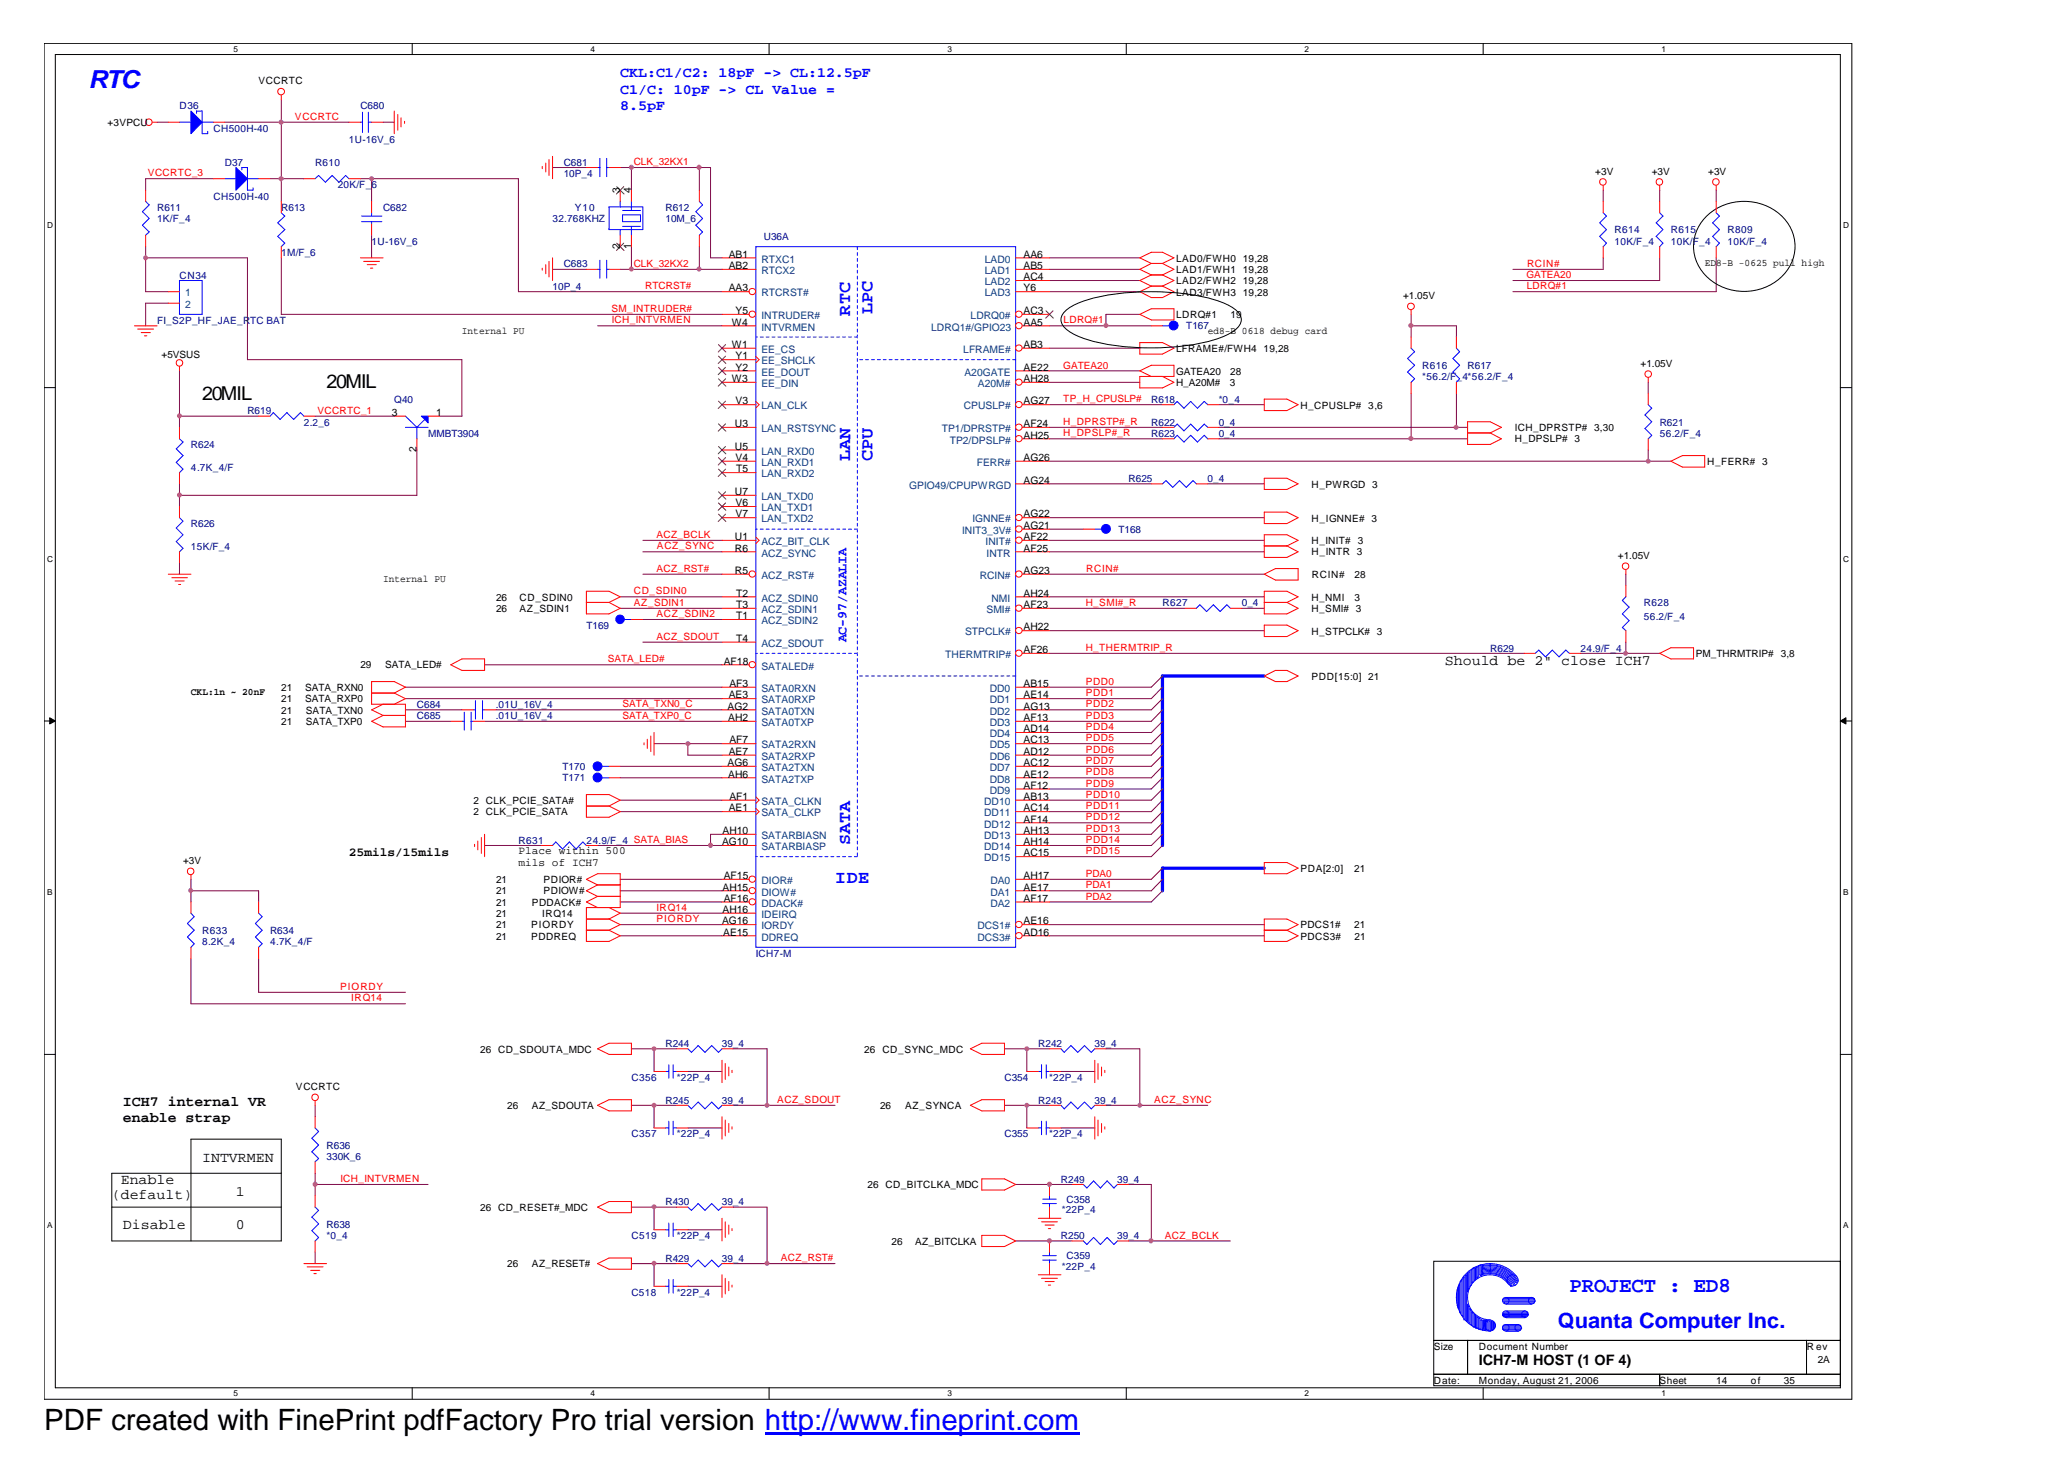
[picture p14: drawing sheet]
<svg xmlns="http://www.w3.org/2000/svg" width="297mm" height="210mm" viewBox="0 0 297 210" stroke-linecap="round" stroke-linejoin="round" font-family="sans-serif">
<defs><g id="words">
<text font-size="4.2" x="6.3" y="205.7">PDF created with FinePrint pdfFactory Pro trial version http://www.fineprint.com</text>
<text font-size="3.6" fill="#00f" x="12.7" y="12.7">RTC</text>
<g font-size="3" fill="#00f">
<text x="225.8" y="185.9">PROJECT : ED8</text>
<text x="224.2" y="191.1">Quanta Computer Inc.</text>
</g>
<g font-size="2.8">
<text x="29.1" y="57.5">20MIL</text>
<text x="47" y="55.9">20MIL</text>
</g>
<g font-size="2.6" fill="#00f">
<text x="122.3" y="45.4" transform="rotate(-90 122.3 45.4)">RTC</text>
<text x="125.6" y="45.2" transform="rotate(-90 125.6 45.2)">LPC</text>
<text x="122.3" y="66.4" transform="rotate(-90 122.3 66.4)">LAN</text>
<text x="125.6" y="66.4" transform="rotate(-90 125.6 66.4)">CPU</text>
<text x="122.3" y="121.6" transform="rotate(-90 122.3 121.6)">SATA</text>
<text x="120.2" y="127">IDE</text>
</g>
<g font-size="2.1" fill="#00f">
<text x="89.2" y="11.1">CKL:C1/C2: 18pF -&gt; CL:12.5pF</text>
<text x="89.2" y="13.5">C1/C: 10pF -&gt; CL Value =</text>
<text x="89.2" y="15.8">8.5pF</text>
</g>
<g font-size="2.1">
<text x="207.9" y="95.6">Should be 2&quot; close ICH7</text>
<text x="17.7" y="159.1">ICH7 internal VR</text>
<text x="17.7" y="161.4">enable strap</text>
<text x="29.1" y="167.1">INTVRMEN</text>
<text x="16.1" y="172.6">(default)</text>
<text x="17.4" y="170.4">Enable</text>
<text x="34" y="172">1</text>
<text x="17.7" y="176.9">Disable</text>
<text x="34" y="176.9">0</text>
<text x="212.8" y="196.4">ICH7-M HOST (1 OF 4)</text>
</g>
<text font-size="1.9" fill="#00f" x="121.8" y="92.4" transform="rotate(-90 121.8 92.4)">AC-97/AZALIA</text>
<text font-size="1.8" x="50.2" y="123.2">25mils/15mils</text>
<g font-size="1.6">
<text x="74.6" y="122.9">Place within 500</text>
<text x="74.6" y="124.6">mils of ICH7</text>
</g>
<g font-size="1.5">
<text x="89.2" y="27.8" transform="rotate(-90 89.2 27.8)">3</text>
<text x="90.8" y="27.8" transform="rotate(-90 90.8 27.8)">4</text>
<text x="89.2" y="35.8" transform="rotate(-90 89.2 35.8)">2</text>
<text x="90.8" y="35.8" transform="rotate(-90 90.8 35.8)">1</text>
<text x="104.9" y="37.1">AB1</text>
<text x="104.9" y="38.7">AB2</text>
<text x="104.9" y="41.9">AA3</text>
<text x="147.3" y="37.1">AA6</text>
<text x="147.3" y="38.7">AB5</text>
<text x="147.3" y="40.3">AC4</text>
<text x="147.3" y="41.9">Y6</text>
<text x="105.3" y="46.8">W4</text>
<text x="105.8" y="45.2">Y5</text>
<text x="147.3" y="46.8">AA5</text>
<text x="147.3" y="45.2">AC3</text>
<text x="105.3" y="50.1">W1</text>
<text x="105.8" y="51.7">Y1</text>
<text x="105.8" y="53.3">Y2</text>
<text x="147.3" y="53.3">AE22</text>
<text x="147.3" y="50.1">AB3</text>
<text x="56.4" y="59.8">3</text>
<text x="62.7" y="59.8">1</text>
<text x="105.3" y="55">W3</text>
<text x="105.8" y="58.2">V3</text>
<text x="147.3" y="58.2">AG27</text>
<text x="147.3" y="55">AH28</text>
<text x="59.9" y="65.1" transform="rotate(-90 59.9 65.1)">2</text>
<text x="105.7" y="61.4">U3</text>
<text x="105.7" y="64.7">U5</text>
<text x="147.3" y="61.4">AF24</text>
<text x="147.3" y="63.1">AH25</text>
<text x="105.7" y="71.2">U7</text>
<text x="105.8" y="66.3">V4</text>
<text x="105.9" y="68">T5</text>
<text x="147.3" y="66.3">AG26</text>
<text x="147.3" y="69.6">AG24</text>
<text x="105.7" y="77.7">U1</text>
<text x="105.8" y="72.8">V6</text>
<text x="105.8" y="74.4">V7</text>
<text x="147.3" y="76.1">AG21</text>
<text x="147.3" y="74.4">AG22</text>
<text x="147.3" y="77.7">AF22</text>
<text x="105.7" y="79.3">R6</text>
<text x="105.7" y="82.6">R5</text>
<text x="147.3" y="79.3">AF25</text>
<text x="147.3" y="82.6">AG23</text>
<text x="105.9" y="85.8">T2</text>
<text x="105.9" y="87.5">T3</text>
<text x="105.9" y="89.1">T1</text>
<text x="147.3" y="87.5">AF23</text>
<text x="147.3" y="85.8">AH24</text>
<text x="104.1" y="95.6">AF18</text>
<text x="105.9" y="92.3">T4</text>
<text x="147.3" y="90.7">AH22</text>
<text x="147.3" y="94">AF26</text>
<text x="104.9" y="100.5">AE3</text>
<text x="104.9" y="98.8">AF3</text>
<text x="147.3" y="98.8">AB15</text>
<text x="147.3" y="100.5">AE14</text>
<text x="104.7" y="102.1">AG2</text>
<text x="104.8" y="103.7">AH2</text>
<text x="104.9" y="106.9">AF7</text>
<text x="147.3" y="102.1">AG13</text>
<text x="147.3" y="103.7">AF13</text>
<text x="147.3" y="105.3">AD14</text>
<text x="147.3" y="106.9">AC13</text>
<text x="104.7" y="110.2">AG6</text>
<text x="104.8" y="111.9">AH6</text>
<text x="104.9" y="108.6">AE7</text>
<text x="147.3" y="108.6">AD12</text>
<text x="147.3" y="110.2">AC12</text>
<text x="147.3" y="111.9">AE12</text>
<text x="147.3" y="113.5">AF12</text>
<text x="104" y="120">AH10</text>
<text x="104.9" y="116.7">AE1</text>
<text x="104.9" y="115.1">AF1</text>
<text x="147.3" y="115.1">AB13</text>
<text x="147.3" y="116.7">AC14</text>
<text x="147.3" y="118.3">AF14</text>
<text x="147.3" y="120">AH13</text>
<text x="103.9" y="121.6">AG10</text>
<text x="147.3" y="121.6">AH14</text>
<text x="147.3" y="123.2">AC15</text>
<text x="104" y="131.3">AH16</text>
<text x="104" y="128.1">AH15</text>
<text x="104.1" y="129.7">AF16</text>
<text x="104.1" y="126.5">AF15</text>
<text x="147.3" y="126.5">AH17</text>
<text x="147.3" y="128.1">AE17</text>
<text x="147.3" y="129.7">AF17</text>
<text x="103.9" y="133">AG16</text>
<text x="104.1" y="134.6">AE15</text>
<text x="147.3" y="133">AE16</text>
<text x="147.3" y="134.6">AD16</text>
</g>
<g font-size="1.5" fill="#004080">
<text x="109.6" y="37.8">RTXC1</text>
<text x="109.6" y="39.4">RTCX2</text>
<text x="141.7" y="37.8">LAD0</text>
<text x="141.7" y="39.4">LAD1</text>
<text x="141.7" y="41">LAD2</text>
<text x="26.6" y="42.6">1</text>
<text x="26.6" y="44.3">2</text>
<text x="109.6" y="47.6">INTVRMEN</text>
<text x="109.6" y="45.9">INTRUDER#</text>
<text x="109.6" y="42.6">RTCRST#</text>
<text x="134" y="47.6">LDRQ1#/GPIO23</text>
<text x="139.7" y="45.9">LDRQ0#</text>
<text x="141.7" y="42.6">LAD3</text>
<text x="109.6" y="50.8">EE_CS</text>
<text x="109.6" y="52.4">EE_SHCLK</text>
<text x="138.6" y="50.8">LFRAME#</text>
<text x="109.6" y="54">EE_DOUT</text>
<text x="109.6" y="55.7">EE_DIN</text>
<text x="109.6" y="58.9">LAN_CLK</text>
<text x="138.7" y="58.9">CPUSLP#</text>
<text x="138.8" y="54">A20GATE</text>
<text x="140.7" y="55.7">A20M#</text>
<text x="109.6" y="62.2">LAN_RSTSYNC</text>
<text x="109.6" y="65.4">LAN_RXD0</text>
<text x="135.5" y="62.2">TP1/DPRSTP#</text>
<text x="136.7" y="63.8">TP2/DPSLP#</text>
<text x="109.6" y="67">LAN_RXD1</text>
<text x="109.6" y="68.7">LAN_RXD2</text>
<text x="109.6" y="71.9">LAN_TXD0</text>
<text x="130.8" y="70.3">GPIO49/CPUPWRGD</text>
<text x="140.5" y="67">FERR#</text>
<text x="109.6" y="73.5">LAN_TXD1</text>
<text x="109.6" y="75.2">LAN_TXD2</text>
<text x="138.4" y="76.8">INIT3_3V#</text>
<text x="139.9" y="75.2">IGNNE#</text>
<text x="109.6" y="78.4">ACZ_BIT_CLK</text>
<text x="109.6" y="80.1">ACZ_SYNC</text>
<text x="109.6" y="83.3">ACZ_RST#</text>
<text x="141" y="83.3">RCIN#</text>
<text x="141.8" y="78.4">INIT#</text>
<text x="141.9" y="80.1">INTR</text>
<text x="109.6" y="86.5">ACZ_SDIN0</text>
<text x="109.6" y="88.2">ACZ_SDIN1</text>
<text x="109.6" y="89.8">ACZ_SDIN2</text>
<text x="141.9" y="88.2">SMI#</text>
<text x="142.7" y="86.5">NMI</text>
<text x="109.6" y="93.1">ACZ_SDOUT</text>
<text x="136" y="94.7">THERMTRIP#</text>
<text x="138.9" y="91.4">STPCLK#</text>
<text x="109.6" y="96.3">SATALED#</text>
<text x="109.6" y="99.5">SATA0RXN</text>
<text x="109.6" y="101.2">SATA0RXP</text>
<text x="142.4" y="99.5">DD0</text>
<text x="142.4" y="101.2">DD1</text>
<text x="109.6" y="102.8">SATA0TXN</text>
<text x="109.6" y="104.5">SATA0TXP</text>
<text x="109.6" y="107.7">SATA2RXN</text>
<text x="142.4" y="102.8">DD2</text>
<text x="142.4" y="104.5">DD3</text>
<text x="142.4" y="106.1">DD4</text>
<text x="142.4" y="107.7">DD5</text>
<text x="109.6" y="109.3">SATA2RXP</text>
<text x="109.6" y="110.9">SATA2TXN</text>
<text x="109.6" y="112.6">SATA2TXP</text>
<text x="142.4" y="109.3">DD6</text>
<text x="142.4" y="110.9">DD7</text>
<text x="142.4" y="112.6">DD8</text>
<text x="109.6" y="115.8">SATA_CLKN</text>
<text x="109.6" y="117.4">SATA_CLKP</text>
<text x="141.6" y="115.8">DD10</text>
<text x="141.6" y="117.4">DD11</text>
<text x="141.6" y="119.1">DD12</text>
<text x="142.4" y="114.2">DD9</text>
<text x="109.6" y="120.7">SATARBIASN</text>
<text x="109.6" y="122.3">SATARBIASP</text>
<text x="141.6" y="120.7">DD13</text>
<text x="141.6" y="122.3">DD14</text>
<text x="141.6" y="123.9">DD15</text>
<text x="109.6" y="130.4">DDACK#</text>
<text x="109.6" y="128.8">DIOW#</text>
<text x="109.6" y="127.2">DIOR#</text>
<text x="142.5" y="127.2">DA0</text>
<text x="142.5" y="128.8">DA1</text>
<text x="142.5" y="130.4">DA2</text>
<text x="109.6" y="135.3">DDREQ</text>
<text x="109.6" y="133.7">IORDY</text>
<text x="109.6" y="132.1">IDEIRQ</text>
<text x="140.6" y="133.7">DCS1#</text>
<text x="140.6" y="135.3">DCS3#</text>
</g>
<g font-size="1.4" fill="#000080">
<text x="25.8" y="15.7">D36</text>
<text x="51.9" y="15.7">C680</text>
<text x="30.7" y="18.9">CH500H-40</text>
<text x="32.3" y="23.8">D37</text>
<text x="45.3" y="23.8">R610</text>
<text x="50.2" y="20.6">1U-16V_6</text>
<text x="81.1" y="23.8">C681</text>
<text x="30.7" y="28.7">CH500H-40</text>
<text x="48.6" y="27.1">20K/F_6</text>
<text x="81.1" y="25.5">10P_4</text>
<text x="22.6" y="30.3">R611</text>
<text x="22.6" y="32">1K/F_4</text>
<text x="40.5" y="30.3">R613</text>
<text x="53.5" y="35.2">1U-16V_6</text>
<text x="55.1" y="30.3">C682</text>
<text x="79.5" y="32">32.768KHZ</text>
<text x="82.7" y="30.3">Y10</text>
<text x="95.8" y="30.3">R612</text>
<text x="95.8" y="32">10M_6</text>
<text x="109.9" y="34.6">U36A</text>
<text x="232.3" y="33.6">R614</text>
<text x="232.3" y="35.2">10K/F_4</text>
<text x="240.4" y="33.6">R615</text>
<text x="240.4" y="35.2">10K/F_4</text>
<text x="248.5" y="33.6">R809</text>
<text x="248.5" y="35.2">10K/F_4</text>
<text x="25.8" y="40.1">CN34</text>
<text x="40.5" y="36.8">1M/F_6</text>
<text x="79.5" y="41.7">10P_4</text>
<text x="81.1" y="38.5">C683</text>
<text x="22.6" y="46.6">FI_S2P_HF_JAE_RTC BAT</text>
<text x="170.7" y="47.4">T167</text>
<text x="204.6" y="53.1">R616</text>
<text x="211.2" y="53.1">R617</text>
<text x="35.6" y="59.6">R619</text>
<text x="56.7" y="58">Q40</text>
<text x="165.7" y="58">R618</text>
<text x="175.4" y="58">*0_4</text>
<text x="204.6" y="54.7">*56.2/F_4*56.2/F_4</text>
<text x="27.5" y="64.5">R624</text>
<text x="43.7" y="61.2">2.2_6</text>
<text x="61.6" y="62.8">MMBT3904</text>
<text x="165.7" y="61.2">R622</text>
<text x="165.7" y="62.8">R623</text>
<text x="175.4" y="61.2">0_4</text>
<text x="175.4" y="62.8">0_4</text>
<text x="238.8" y="61.2">R621</text>
<text x="238.8" y="62.8">56.2/F_4</text>
<text x="27.5" y="67.7">4.7K_4/F</text>
<text x="162.4" y="69.4">R625</text>
<text x="173.8" y="69.4">0_4</text>
<text x="27.5" y="75.8">R626</text>
<text x="160.9" y="76.7">T168</text>
<text x="27.5" y="79.1">15K/F_4</text>
<text x="167.3" y="87.2">R627</text>
<text x="178.7" y="87.2">0_4</text>
<text x="236.5" y="87.2">R628</text>
<text x="236.5" y="89.2">56.2/F_4</text>
<text x="84.4" y="90.5">T169</text>
<text x="214.4" y="93.7">R629</text>
<text x="227.4" y="93.7">24.9/F_4</text>
<text x="60" y="101.9">C684</text>
<text x="71.3" y="101.9">.01U_16V_4</text>
<text x="60" y="103.5">C685</text>
<text x="71.3" y="103.5">.01U_16V_4</text>
<text x="80.9" y="110.8">T170</text>
<text x="80.9" y="112.4">T171</text>
<text x="74.6" y="121.4">R631</text>
<text x="84.4" y="121.4">24.9/F_4 SATA_BIAS</text>
<text x="29.1" y="134.4">R633</text>
<text x="29.1" y="136">8.2K_4</text>
<text x="38.9" y="134.4">R634</text>
<text x="38.9" y="136">4.7K_4/F</text>
<text x="108.8" y="137.6">ICH7-M</text>
<text x="90.8" y="155.5">C356</text>
<text x="95.8" y="150.6">R244</text>
<text x="97.4" y="155.5">*22P_4</text>
<text x="103.9" y="150.6">39_4</text>
<text x="144.5" y="155.5">C354</text>
<text x="149.4" y="150.6">R242</text>
<text x="151" y="155.5">*22P_4</text>
<text x="157.5" y="150.6">39_4</text>
<text x="95.8" y="158.8">R245</text>
<text x="103.9" y="158.8">39_4</text>
<text x="149.4" y="158.8">R243</text>
<text x="157.5" y="158.8">39_4</text>
<text x="47" y="165.2">R636</text>
<text x="47" y="166.9">330K_6</text>
<text x="90.8" y="163.6">C357</text>
<text x="97.4" y="163.6">*22P_4</text>
<text x="144.5" y="163.6">C355</text>
<text x="151" y="163.6">*22P_4</text>
<text x="95.8" y="173.4">R430</text>
<text x="103.9" y="173.4">39_4</text>
<text x="152.7" y="170.2">R249</text>
<text x="153.5" y="173.1">C358</text>
<text x="160.8" y="170.2">39_4</text>
<text x="47" y="176.6">R638</text>
<text x="47" y="178.3">*0_4</text>
<text x="90.8" y="178.3">C519</text>
<text x="97.4" y="178.3">*22P_4</text>
<text x="152.7" y="178.3">R250</text>
<text x="152.8" y="174.5">*22P_4</text>
<text x="160.8" y="178.3">39_4</text>
<text x="95.8" y="181.5">R429</text>
<text x="103.9" y="181.5">39_4</text>
<text x="152.8" y="182.6">*22P_4</text>
<text x="153.5" y="181.2">C359</text>
<text x="90.8" y="186.4">C518</text>
<text x="97.4" y="186.4">*22P_4</text>
</g>
<g font-size="1.4">
<text x="37.2" y="12.1">VCCRTC</text>
<text x="15.5" y="18.1">+3VPCU</text>
<text x="229.5" y="25.1">+3V</text>
<text x="237.7" y="25.1">+3V</text>
<text x="245.8" y="25.1">+3V</text>
<text x="169.2" y="37.6">LAD0/FWH0</text>
<text x="169.2" y="39.3">LAD1/FWH1</text>
<text x="169.2" y="40.9">LAD2/FWH2</text>
<text x="178.8" y="37.6">19,28</text>
<text x="178.8" y="39.3">19,28</text>
<text x="178.8" y="40.9">19,28</text>
<text x="245.3" y="38.3">ED8-B -0625 pull high</text>
<text x="169.2" y="42.5">LAD3/FWH3</text>
<text x="169.2" y="45.8">LDRQ#1</text>
<text x="177.1" y="45.8">19</text>
<text x="178.8" y="42.5">19,28</text>
<text x="201.9" y="43">+1.05V</text>
<text x="23.2" y="51.4">+5VSUS</text>
<text x="66.5" y="48.1">Internal PU</text>
<text x="169.2" y="50.6">LFRAME#/FWH4</text>
<text x="169.2" y="53.9">GATEA20</text>
<text x="173.8" y="48.1">ed8-B 0618 debug card</text>
<text x="177" y="53.9">28</text>
<text x="181.8" y="50.6">19,28</text>
<text x="236.1" y="52.8">+1.05V</text>
<text x="169.2" y="55.5">H_A20M#</text>
<text x="177" y="55.5">3</text>
<text x="187.1" y="58.8">H_CPUSLP# 3,6</text>
<text x="218" y="62">ICH_DPRSTP# 3,30</text>
<text x="218" y="63.6">H_DPSLP# 3</text>
<text x="188.7" y="70.2">H_PWRGD 3</text>
<text x="245.6" y="66.9">H_FERR# 3</text>
<text x="188.7" y="75">H_IGNNE# 3</text>
<text x="55.1" y="83.8">Internal PU</text>
<text x="188.7" y="79.9">H_INTR 3</text>
<text x="188.7" y="78.3">H_INIT#</text>
<text x="188.8" y="83.2">RCIN#</text>
<text x="194.9" y="83.2">28</text>
<text x="195.4" y="78.3">3</text>
<text x="232.8" y="80.4">+1.05V</text>
<text x="71.4" y="86.4">26</text>
<text x="71.4" y="88">26</text>
<text x="74.8" y="86.4">CD_SDIN0</text>
<text x="74.8" y="88">AZ_SDIN1</text>
<text x="188.7" y="86.4">H_NMI</text>
<text x="188.7" y="88">H_SMI# 3</text>
<text x="194.9" y="86.4">3</text>
<text x="188.7" y="91.3">H_STPCLK# 3</text>
<text x="244" y="94.5">PM_THRMTRIP#</text>
<text x="256.2" y="94.5">3,8</text>
<text x="27.5" y="100">CKL:1n ~ 20nF</text>
<text x="40.5" y="99.4">21</text>
<text x="40.5" y="101.1">21</text>
<text x="43.9" y="99.4">SATA_RXN0</text>
<text x="43.9" y="101.1">SATA_RXP0</text>
<text x="51.9" y="96.2">29</text>
<text x="55.4" y="96.2">SATA_LED#</text>
<text x="188.7" y="97.8">PDD[15:0] 21</text>
<text x="40.5" y="102.7">21</text>
<text x="40.5" y="104.3">21</text>
<text x="44" y="102.7">SATA_TXN0</text>
<text x="44" y="104.3">SATA_TXP0</text>
<text x="68.1" y="115.7">2 CLK_PCIE_SATA#</text>
<text x="68.1" y="117.3">2 CLK_PCIE_SATA</text>
<text x="26.3" y="124.3">+3V</text>
<text x="187.1" y="125.4">PDA[2:0]</text>
<text x="194.9" y="125.4">21</text>
<text x="71.4" y="127.1">21</text>
<text x="71.4" y="128.7">21</text>
<text x="71.4" y="130.3">21</text>
<text x="71.4" y="131.9">21</text>
<text x="76.5" y="130.3">PDDACK#</text>
<text x="78" y="131.9">IRQ14</text>
<text x="78.2" y="127.1">PDIOR#</text>
<text x="78.2" y="128.7">PDIOW#</text>
<text x="71.4" y="133.6">21</text>
<text x="71.4" y="135.2">21</text>
<text x="76.4" y="133.6">PIORDY</text>
<text x="76.4" y="135.2">PDDREQ</text>
<text x="187.1" y="133.6">PDCS1#</text>
<text x="187.1" y="135.2">PDCS3#</text>
<text x="194.8" y="133.6">21</text>
<text x="194.9" y="135.2">21</text>
<text x="69.1" y="151.4">26 CD_SDOUTA_MDC</text>
<text x="124.3" y="151.4">26</text>
<text x="127" y="151.4">CD_SYNC_MDC</text>
<text x="42.6" y="156.8">VCCRTC</text>
<text x="73" y="159.6">26</text>
<text x="76.5" y="159.6">AZ_SDOUTA</text>
<text x="126.6" y="159.6">26</text>
<text x="130.2" y="159.6">AZ_SYNCA</text>
<text x="124.8" y="171">26 CD_BITCLKA_MDC</text>
<text x="69.1" y="174.2">26 CD_RESET#_MDC</text>
<text x="128.3" y="179.1">26</text>
<text x="131.7" y="179.1">AZ_BITCLKA</text>
<text x="73" y="182.3">26</text>
<text x="76.5" y="182.3">AZ_RESET#</text>
<text x="206.3" y="194.2">Size</text>
<text x="212.8" y="194.2">Document Number</text>
<text x="260" y="194.2">R ev</text>
<text x="261.5" y="196.1">2A</text>
<text x="206.3" y="199.1">Date:</text>
<text x="212.8" y="199.1">Monday, August 21, 2006</text>
<text x="238.8" y="199.1">Sheet</text>
<text x="246.9" y="199.1">14</text>
<text x="251.9" y="199.1">of</text>
<text x="256.7" y="199.1">35</text>
</g>
<g font-size="1.4" fill="#f00">
<text x="42.4" y="17.2">VCCRTC</text>
<text x="91.2" y="23.8">CLK_32KX1</text>
<text x="21.3" y="25.4">VCCRTC_3</text>
<text x="91.2" y="38.4">CLK_32KX2</text>
<text x="92.8" y="41.6">RTCRST#</text>
<text x="219.6" y="40">GATEA20</text>
<text x="219.7" y="41.6">LDRQ#1</text>
<text x="219.7" y="38.4">RCIN#</text>
<text x="88" y="44.9">SM_INTRUDER#</text>
<text x="88" y="46.5">ICH_INTVRMEN</text>
<text x="153" y="46.5">LDRQ#1</text>
<text x="153" y="53">GATEA20</text>
<text x="45.7" y="59.5">VCCRTC_1</text>
<text x="153" y="57.9">TP_H_CPUSLP#</text>
<text x="153" y="61.1">H_DPRSTP#_R</text>
<text x="153" y="62.8">H_DPSLP#_R</text>
<text x="94.4" y="77.4">ACZ_BCLK</text>
<text x="94.4" y="82.3">ACZ_RST#</text>
<text x="94.5" y="79.1">ACZ_SYNC</text>
<text x="156.3" y="82.3">RCIN#</text>
<text x="91.2" y="87.2">AZ_SDIN1</text>
<text x="91.2" y="85.5">CD_SDIN0</text>
<text x="94.4" y="88.8">ACZ_SDIN2</text>
<text x="156.2" y="87.2">H_SMI#_R</text>
<text x="87.5" y="95.3">SATA_LED#</text>
<text x="94.4" y="92">ACZ_SDOUT</text>
<text x="156.2" y="93.7">H_THERMTRIP_R</text>
<text x="89.6" y="101.8">SATA_TXN0_C</text>
<text x="156.2" y="98.5">PDD0</text>
<text x="156.2" y="100.2">PDD1</text>
<text x="156.2" y="101.8">PDD2</text>
<text x="89.6" y="103.4">SATA_TXP0_C</text>
<text x="156.2" y="103.4">PDD3</text>
<text x="156.2" y="105">PDD4</text>
<text x="156.2" y="106.7">PDD5</text>
<text x="156.2" y="108.3">PDD6</text>
<text x="156.2" y="109.9">PDD7</text>
<text x="156.2" y="113.2">PDD9</text>
<text x="156.2" y="111.6">PDD8</text>
<text x="156.3" y="114.8">PDD10</text>
<text x="156.3" y="116.4">PDD11</text>
<text x="156.3" y="118">PDD12</text>
<text x="156.3" y="119.7">PDD13</text>
<text x="156.3" y="122.9">PDD15</text>
<text x="156.3" y="121.3">PDD14</text>
<text x="94.4" y="131">IRQ14</text>
<text x="156.2" y="126.2">PDA0</text>
<text x="156.2" y="127.8">PDA1</text>
<text x="156.2" y="129.4">PDA2</text>
<text x="94.4" y="132.7">PIORDY</text>
<text x="48.9" y="142.4">PIORDY</text>
<text x="50.5" y="144.1">IRQ14</text>
<text x="111.8" y="158.7">ACZ_SDOUT</text>
<text x="166.1" y="158.7">ACZ_SYNC</text>
<text x="49" y="170.1">ICH_INTVRMEN</text>
<text x="167.6" y="178.2">ACZ_BCLK</text>
<text x="112.4" y="181.5">ACZ_RST#</text>
</g>
<g font-size="1.2">
<text x="33.6" y="7.5">5</text>
<text x="85" y="7.5">4</text>
<text x="136.3" y="7.5">3</text>
<text x="187.7" y="7.5">2</text>
<text x="239.1" y="7.5">1</text>
<text x="6.8" y="32.9">D</text>
<text x="265.2" y="32.9">D</text>
<text x="6.8" y="80.8">C</text>
<text x="265.2" y="80.8">C</text>
<text x="6.8" y="128.7">B</text>
<text x="265.2" y="128.7">B</text>
<text x="6.8" y="176.7">A</text>
<text x="265.2" y="176.7">A</text>
<text x="33.6" y="200.9">5</text>
<text x="85" y="200.9">4</text>
<text x="136.3" y="200.9">3</text>
<text x="187.7" y="200.9">2</text>
<text x="239.1" y="200.9">1</text>
</g>
</g></defs>
<g fill="none" stroke="#000" stroke-width=".14">
<path d="M6.3 6.2h260.1v195.1h-260.1zM8 7.8h256.8v191.9h-256.8zM59.3 6.2v1.6M110.7 6.2v1.6M162.1 6.2v1.6M213.4 6.2v1.6M245.5 31.2a7.8 7.8 0 0 1 12.1 1.5 6.1 6.1 0 0 1-2.7 8.2 7.7 7.7 0 0 1-10.6-2.7 5.9 5.9 0 0 1 1.2-7zM6.3 55.8h1.7M153.1 44.9a11.2 11.2 0 0 1 6-2.4 37.3 37.3 0 0 1 15.7 .6 7.6 7.6 0 0 1 3.3 1.8 1.48 1.48 0 0 1 0 2.2 11.3 11.3 0 0 1-5.9 2.4 36.5 36.5 0 0 1-15.8-.6 7.5 7.5 0 0 1-3.3-1.8 1.49 1.49 0 0 1 0-2.2zM264.8 55.8h1.6M6.3 103.7h1.7M264.8 103.7h1.6"/>
<path d="M6.3 151.7h1.7M264.8 151.7h1.6M16.1 173.7h24.4M40.5 168.8h-24.4v9.7h24.4v-14.6h-13v14.6M59.3 199.7v1.6M110.7 199.7v1.6M162.1 199.7v1.6M206.3 181.5h58.5v11.3h-58.5zM206.3 192.8h4.9v4.9h-4.9zM206.3 197.7h32.5v1.7h-32.5zM211.2 192.8h48.7v4.9h-48.7zM213.4 199.7v1.6"/>
<path d="M238.8 197.7h26v1.7h-26zM259.9 192.8h4.9v4.9h-4.9z"/>
</g>
<g fill="#000" stroke="#000" stroke-width=".14">
<path d="M7.2 103.3l.8 .4-.8 .5z" fill-rule="evenodd"/>
<path d="M264.8 103.7l.8-.4v.9z" fill-rule="evenodd"/>
</g>
<g fill="none" stroke="#800040" stroke-width=".14">
<path d="M22.6 17.6h1.6M32.3 17.6h17.9M40.5 14.4v14.6M55.1 17.6h1.6M21 37.1h14.6v14.6h30.9v8.2h-3.3M21 35.5v6.5h3.2M30.7 25.7h-9.7v1.7M38.9 25.7h4.8M40.5 37.1v8.1h63.4M51.9 25.7h22.7v16.3h29.3M53.5 25.7v3.3M53.5 33.8v3.3"/>
<path d="M79.5 24.1h4.9M79.5 38.7h4.9M89.2 24.1h13v13h1.7M89.2 38.7h14.7M90.8 24.1v3.3M90.8 35.5v3.2M100.6 24.1v3.3M100.6 35.5v3.2M151 38.7h13M151 37.1h13M230.7 37.1v1.6h-13M230.7 27.4v1.6"/>
<path d="M238.8 37.1v3.3h-21.1M238.8 27.4v1.6M246.9 37.1v4.9h-29.2M246.9 27.4v1.6M24.2 43.6h-3.2v3.3M25.8 53.4v8.1M25.8 59.9h11.4M45.3 59.9h11.4M86 46.9h17.9M151 53.4h13M151 55h13M151 50.1h13"/>
<path d="M151 58.2h16.3M151 46.9h14.7M151 40.4h13M151 42h13M164 45.2h-4.9v1.7M175.4 58.2h6.5M203 46.9h6.5v1.6M203 45.2v3.3M203 56.6v6.5M209.5 56.6v4.9M237.2 55v1.6M25.8 69.6v3.3"/>
<path d="M60 64.7v6.6h-34.2M92.5 77.7h11.4M92.5 79.4h11.4M151 61.5h16.3M151 63.1h16.3M151 74.5h30.9M151 76.1h4.9M151 77.7h30.9M151 66.4h89.4M151 79.4h30.9M151 69.6h14.7M173.8 69.6h8.1"/>
<path d="M175.4 61.5h35.8M175.4 63.1h35.8M237.2 64.7v1.7M25.8 81v1.6M58.3 98.9h45.6M69.7 95.6h34.2M89.2 85.9h14.7M89.2 87.5h14.7M92.5 82.6h11.4M92.5 92.4h11.4M92.5 89.1h11.4M151 85.9h30.9"/>
<path d="M151 87.5h19.5M151 82.6h30.9M151 90.7h30.9M151 94h68.3M167.3 97.3l-1.6 1.6h-14.7M167.3 98.9l-1.6 1.6h-14.7M178.6 87.5h3.3M227.4 94h11.4M233.9 82.6v1.7M233.9 92.4v1.6M58.3 100.5h45.6M58.3 102.1h8.2"/>
<path d="M58.3 103.8h6.6M69.7 103.8h34.2M71.4 102.1h32.5M89.2 110.3h14.7M89.2 115.1h14.7M89.2 111.9h14.7M89.2 116.8h14.7M94.1 107h9.8M99 107v1.6h4.9M167.3 100.5l-1.6 1.6h-14.7M167.3 102.1l-1.6 1.7h-14.7M167.3 103.8l-1.6 1.6h-14.7"/>
<path d="M167.3 105.4l-1.6 1.6h-14.7M167.3 107l-1.6 1.6h-14.7M167.3 108.6l-1.6 1.7h-14.7M167.3 113.5l-1.6 1.6h-14.7M167.3 111.9l-1.6 1.6h-14.7M167.3 110.3l-1.6 1.6h-14.7M167.3 115.1l-1.6 1.7h-14.7M167.3 116.8l-1.6 1.6h-14.7M167.3 118.4l-1.6 1.6h-14.7M27.5 128.2h9.7v1.6M27.5 126.5v3.3M27.5 137.9v6.5h30.8"/>
<path d="M37.2 137.9v4.9h21.1M69.7 121.6h8.2M86 121.6h17.9M89.2 126.5h14.7M89.2 128.2h14.7M89.2 129.8h14.7M89.2 134.6h14.7M89.2 133h14.7M89.2 131.4h14.7M103.9 120h-1.7v1.6M151 134.6h30.9M151 133h30.9"/>
<path d="M167.3 121.6l-1.6 1.6h-14.7M167.3 120l-1.6 1.6h-14.7M167.3 124.9l-1.6 1.6h-14.7M167.3 126.5l-1.6 1.7h-14.7M167.3 128.2l-1.6 1.6h-14.7M45.3 159v1.7M90.8 150.9h6.6M90.8 159h6.6M94.1 150.9v3.2M94.1 159v3.3M99 154.1h4.9M105.5 150.9h4.9v8.1"/>
<path d="M105.5 159h14.6M144.5 150.9h6.5M144.5 159h6.5M147.7 150.9v3.2M147.7 159v3.3M152.7 154.1h4.8M159.1 150.9h4.9v8.1M159.1 159h14.7M45.3 168.8v3.2M45.3 170.4h16.3M90.8 173.7h6.6M94.1 173.7v3.2"/>
<path d="M99 162.3h4.9M99 176.9h4.9M105.5 173.7h4.9v8.1M146.1 170.4h8.2M146.1 178.5h8.2M152.7 162.3h4.8M162.4 170.4h3.3v8.1M162.4 178.5h14.6M45.3 180.1v1.7M90.8 181.8h6.6M94.1 181.8v3.3M99 185.1h4.9"/>
<path d="M105.5 181.8h14.6"/>
</g>
<path d="M181.9 97.3h-14.6v24.3M181.9 124.9h-14.6v3.3" fill="none" stroke="#00f" stroke-width=".47"/>
<g fill="none" stroke="#f00" stroke-width=".14">
<path d="M21.9 17.6h.7M40.5 13.7v.7M56.7 16v3.2M57.2 16.5v2.2M57.7 16.9v1.4M58.2 17.5v.3M21 27.4v1.6M21 33.8v1.7M51.9 37.1h3.2M52.3 37.6h2.3M52.8 38.1h1.3M53.3 38.6h.3"/>
<path d="M53.5 29v1.6M53.5 32.2v1.6M78 23.9v.4M78 38.6v.3M78.5 23.5v1.2M78.5 38.1v1.3M79 23v2.2M79 37.6v2.2M79.5 22.5v3.2M79.5 37.1v3.3M103.9 37.1h4.9M103.9 38.7h4.9"/>
<path d="M165.7 37.9l-1.7-.8 1.7-.8h1.6l1.6 .8-1.6 .8M165.7 37.9h1.6M165.7 37.9l-1.7 .8 1.7 .9M165.7 39.6h1.6M165.7 39.6l-1.7 .8 1.7 .8M167.3 37.9l1.6 .8-1.6 .9M167.3 39.6l1.6 .8-1.6 .8M230.7 26.7v.7M230.7 29v1.6M230.7 35.5v1.6M238.8 26.7v.7M246.9 26.7v.7"/>
<path d="M246.9 29v1.6M246.9 35.5v1.6M19.3 46.9h3.3M19.8 47.3h2.3M20.3 47.9h1.3M20.8 48.3h.3M24.2 42h1.6M24.2 43.6h1.6M25.8 52.7v.7M103.9 46.9h4.9M164 49.3h3.3l1.6 .8-1.6 .8h-3.3zM164 45.2l1.7-.8h3.2v1.6h-3.2z"/>
<path d="M165.7 54.2l-1.7-.8 1.7-.9h3.2v1.7h-4.9v1.6h3.3l1.6-.8-1.6-.8M165.7 41.2h1.6M165.7 41.2l-1.7 .8 1.7 .8h1.6l1.6-.8-1.6-.8M165.7 46.9h1.6M181.9 57.4h3.3l1.6 .8-1.6 .9h-3.3zM203 44.6v.6M237.2 54.3v.7M25.8 61.5v1.6M25.8 68v1.6M155.9 76.1h1.6M167.3 61.5h1.6M167.3 63.1h1.6"/>
<path d="M173.8 61.5h1.6M173.8 63.1h1.6M181.9 68.8h3.3l1.6 .8-1.6 .8h-3.3zM181.9 73.7h3.3l1.6 .8-1.6 .8h-3.3zM181.9 76.9h3.3l1.6 .8-1.6 .8 1.6 .9-1.6 .8h-3.3zM181.9 78.5h3.3M211.2 60.7h3.2l1.6 .8-1.6 .8 1.6 .8-1.6 .8h-3.2zM211.2 62.3h3.2M240.4 66.4l1.7-.9h3.2v1.7h-3.2zM24.2 82.6h3.3M24.7 83.1h2.3M25.2 83.6h1.3"/>
<path d="M25.7 84.1h.3M53.5 99.7h3.2M56.7 99.7l1.6-.8-1.6-.8h-3.2v3.2h4.8v3.3h-3.2l-1.6-.8 1.6-.9M56.7 99.7l1.6 .8-1.6 .8M64.9 95.6l1.6-.8h3.2v1.6h-3.2zM84.4 85.1h3.2l1.6 .8-1.6 .8 1.6 .8-1.6 .8h-3.2zM84.4 86.7h3.2M90.8 89.1h1.7M170.5 87.5h1.6M177 87.5h1.6M181.9 85.1h3.3l1.6 .8-1.6 .8 1.6 .8-1.6 .8h-3.3zM181.9 89.9h3.3l1.6 .8-1.6 .9h-3.3z"/>
<path d="M181.9 86.7h3.3M181.9 82.6l1.6-.8h3.3v1.7h-3.3zM181.9 97.3l1.6-.9h1.7l1.6 .9-1.6 .8h-1.7zM219.3 94h1.6M225.8 94h1.6M233.9 82v.6M238.8 94l1.6-.8h3.3v1.6h-3.3zM55.1 101.3l-1.6 .8 1.6 .8M55.1 102.9h3.2M66.5 102.1h1.6M69.7 102.1h1.7M84.4 114.3h3.2l1.6 .8-1.6 .9 1.6 .8-1.6 .8h-3.2z"/>
<path d="M84.4 116h3.2M92.7 106.9v.3M93.1 106.4v1.3M93.6 105.9v2.2M94.1 105.4v3.2M27.5 125.9v.6M27.5 129.8v1.6M27.5 136.3v1.6M37.2 129.8v1.6M37.2 136.3v1.6M68.3 121.5v.3M68.7 121v1.3"/>
<path d="M69.3 120.5v2.3M69.7 120v3.2M84.4 132.2h3.2M84.4 133.8h3.2M86 127.3l-1.6-.8 1.6-.8h3.2v4.9h-4.8v4.8h3.2l1.6-.8-1.6-.8M86 127.3h3.2M86 127.3l-1.6 .9 1.6 .8M86 129h3.2M86 129l-1.6 .8 1.6 .8M87.6 130.6l1.6 .8-1.6 .8M87.6 132.2l1.6 .8-1.6 .8M181.9 132.2h3.3l1.6 .8-1.6 .8 1.6 .8-1.6 .8h-3.3z"/>
<path d="M181.9 133.8h3.3M181.9 124.1h3.3l1.6 .8-1.6 .8h-3.3zM45.3 158.4v.6M86 150.9l1.6-.8h3.2v1.6h-3.2zM86 159l1.6-.8h3.2v1.6h-3.2zM94.1 154.1h1.7M97.4 150.9h1.6M97.4 154.1h1.6M103.9 152.5v3.3M103.9 150.9h1.6M104.4 153v2.3M104.9 153.5v1.3"/>
<path d="M105.3 154v.3M139.6 150.9l1.7-.8h3.2v1.6h-3.2zM139.6 159l1.7-.8h3.2v1.6h-3.2zM151 150.9h1.7M151 159h1.7M157.5 152.5v3.3M157.5 150.9h1.6M157.5 159h1.6M158 153v2.3M158.5 153.5v1.3M159 154v.3M45.3 172v1.7"/>
<path d="M45.3 178.5v1.6M86 173.7l1.6-.8h3.2v1.6h-3.2zM94.1 176.9h1.7M97.4 173.7h1.6M97.4 176.9h1.6M103.9 160.7v3.2M103.9 175.3v3.2M103.9 173.7h1.6M104.4 161.1v2.3M104.4 175.8v2.2M104.9 161.6v1.3M104.9 176.2v1.4"/>
<path d="M105.3 162.1v.3M105.3 176.8v.3M141.3 177.7h3.2l1.6 .8-1.6 .8h-3.2zM141.3 169.6h3.2l1.6 .8-1.6 .8h-3.2zM147.7 162.3h1.7M149.4 175.3h3.3M149.9 175.8h2.2M150.4 176.2h1.3M150.8 176.8h.4M151 162.3h1.7M151 170.4v1.6M151 173.7v1.6"/>
<path d="M151 178.5v1.6M154.3 170.4h1.6M157.5 160.7v3.2M158 161.1v2.3M158.5 161.6v1.3M159 162.1v.3M160.8 170.4h1.6M43.7 181.8h3.3M44.2 182.3h2.3M44.7 182.8h1.3M45.2 183.2h.3M86 181.8l1.6-.8h3.2v1.6h-3.2z"/>
<path d="M94.1 185.1h1.7M97.4 181.8h1.6M97.4 185.1h1.6M103.9 181.8h1.6M103.9 183.4v3.3M104.4 183.9v2.3M104.9 184.4v1.3M105.3 184.9v.3M149.4 183.4h3.3M149.9 183.9h2.2M150.4 184.4h1.3M150.8 184.9h.4"/>
<path d="M151 181.8v1.6"/>
<circle cx="21.4" cy="17.6" r=".47"/>
<circle cx="40.5" cy="13.2" r=".48"/>
<circle cx="230.6" cy="26.2" r=".47"/>
<circle cx="238.8" cy="26.2" r=".47"/>
<circle cx="246.9" cy="26.2" r=".47"/>
<circle cx="25.8" cy="52.2" r=".47"/>
<circle cx="203" cy="44.1" r=".48"/>
<circle cx="237.1" cy="53.8" r=".47"/>
<circle cx="233.9" cy="81.5" r=".47"/>
<circle cx="27.4" cy="125.4" r=".47"/>
<circle cx="45.3" cy="157.9" r=".47"/>
</g>
<g fill="none" stroke="#00f" stroke-width=".14">
<path d="M21 29l.5 .5-1 1 1 .9-1 1 1 1-.5 .4M52 31.1h2.9M52 31.9h2.9M53.5 30.6v.5M53.5 31.9v.3M108.8 35.5h37.3v100.8h-37.3zM230.7 30.6l.4 .5-.9 1 .9 .9-.9 1 .9 1-.4 .5M246.9 30.6l.5 .5-1 1 1 .9-1 1 1 1-.5 .5M25.8 40.4h3.3v4.8h-3.3zM167.3 46.9h.9M25.8 63.1l.5 .5-.9 1 .9 .9-.9 1 .9 1-.5 .5M157.5 76.1h1"/>
<path d="M168.9 61.5l.5-.5 .9 1 1-1 1 1 1-1 .5 .5M168.9 63.1l.5-.5 .9 1 1-1 1 1 1-1 .5 .5M89.9 89.1h.9M172.1 87.5l.5-.5 1 1 1-1 1 1 .9-1 .5 .5M220.9 94l.5-.5 1 1 1-1 .9 1 1-1 .5 .5M68.1 102.1h.3M68.4 100.8v2.6M69.4 102.1h.3M69.4 100.8v2.6M27.5 131.4l.4 .5-.9 1 .9 .9-.9 1 .9 1-.4 .5M37.2 131.4l.5 .5-1 1 1 .9-1 1 1 1-.5 .5M95.8 154.1h.4"/>
<path d="M96.2 153.2v1.9M96.9 153.2v1.9M96.9 154.1h.5M99 150.9l.5 .5 1-1 .9 1 1-1 1 1 .5-.5M152.7 159l.4 .5 1-.9 1 .9 .9-.9 1 .9 .5-.5M152.7 150.9l.4 .5 1-1 1 1 .9-1 1 1 .5-.5M45.3 173.7l.5 .4-.9 1 .9 1-.9 1 .9 .9-.5 .5M95.8 176.9h.4M96.2 176v1.9M96.9 176.9h.5M96.9 176v1.9M99 173.7l.5 .4 1-.9 .9 .9 1-.9 1 .9 .5-.4"/>
<path d="M149.4 162.3h.5M149.9 161.3v2M150 173.2h2M150 172.5h2M150.5 162.3h.5M150.5 161.3v2M151 172v.5M151 173.2v.5M155.9 170.4l.5 .5 1-1 .9 1 1-1 1 1 .5-.5M95.8 185.1h.4M96.2 184.1v1.9M96.9 184.1v1.9"/>
<path d="M96.9 185.1h.5M99 181.8l.5 .5 1-1 .9 1 1-1 1 1 .5-.5M150 181.3h2M150 180.7h2M151 180.1v.6M151 181.3v.5M209.7 185.5v2.3l.1 .5v-3.2l.2-.4v4.1l.2 .1v-4.5l.2-.3v5.1l.1 .2v-5.5l.2-.2v6.2M211.2 183.1v2.8l.1-.6v-2.2l.2-.2v2.2l.2-.2v-2.1l.1-.2v1.9l.2-.1v-2h.1v1.8l.2-.1v-1.7l.2-.1v1.6l.1-.2v-1.4l.2-.2v1.6M212.9 182.1l.2-.1v1.6l-.2-.2zM213.1 183.4a3.5 3.5 0 0 1 4.3 1.7M213.1 183.3a3.6 3.6 0 0 1 4.5 1.8M213.1 183.1a3.7 3.7 0 0 1 4.5 1.7"/>
<path d="M213.1 183l1.3-.2a3.8 3.8 0 0 1 3.4 2.1M213.1 182.8l1.3-.2a4 4 0 0 1 3.6 2.3M213.1 182.6l1.3-.2a4.2 4.2 0 0 1 3.7 2.1M213.1 182.4l1.3-.1a4.3 4.3 0 0 1 3.8 2.3M213.1 189.8v1.4h-.2v-1.4l-.1-.2v1.6l-.2-.1v-1.5l-.1-.2v1.7h-.2v-1.9l-.2-.1v1.8h-.1v-2l-.2-.1v1.9l-.1-.1v-2l-.2-.3v2.1l-.2-.2v-2.2l-.1-.4v2.5h-.2v-6.7l-.2 .2v6.3M213.1 189.9h.2v1.3h.1v-1.3h.2v1.5h-.3l.4-1.5v1.5l.2-.2v-1.3l.2 .3v1.2h.1v-1.3h.2v1.3h.2v-1.3h.1v1.3l.2-.2v-1l.2 .2v.7M213.2 182.2l1.2-.1a4.4 4.4 0 0 1 3.9 2.3M213.3 183.4v-1.3l1.1-.1a4.6 4.6 0 0 1 4 2.2M216.4 186.8h4.4v.2h-4.6v.2h4.7l-.1 .1h-4.4l.1 .2h4.3M216.4 190.7h2.4v.2h-2.6v.2h2.7l-.1 .1h-2.6l.3 .2h2.3M216.4 188.8h3.4v.1h-3.4l-.2 .2h3.7l-.1 .1h-3.6l.3 .2h3.1M216.7 190.6h1.8"/>
<path d="M216.7 191.5h1.8M216.7 189.6h2.8M216.7 188.6h2.8M216.7 187.6h3.7M216.7 186.7h3.7M216.9 184.6a3.2 3.2 0 0 0-5.4 .6 3.2 3.2 0 0 0 2.9 4.7M218.2 183.6a4.8 4.8 0 0 0-3.8-1.8 4.8 4.8 0 0 0-4.9 4.9 4.8 4.8 0 0 0 4.9 4.8"/>
<circle cx="214.4" cy="190.7" r=".78"/>
<circle cx="216.7" cy="191" r=".47"/>
<circle cx="216.7" cy="189.1" r=".47"/>
<circle cx="216.7" cy="187.1" r=".47"/>
<circle cx="217.6" cy="184.2" r=".81"/>
<circle cx="218.4" cy="191" r=".47"/>
<circle cx="219.4" cy="189.1" r=".47"/>
<circle cx="220.4" cy="187.1" r=".47"/>
</g>
<g fill="#00f" stroke="#00f" stroke-width=".14">
<circle cx="159.1" cy="76.1" r=".64"/>
<circle cx="168.9" cy="46.8" r=".64"/>
<circle cx="89.2" cy="89.1" r=".62"/>
</g>
<path d="M123.4 35.5v87.7M123.4 48.5h-14.6M146.1 51.7h-22.7M123.4 76.1h-14.6M123.4 94h-14.6M146.1 97.3h-22.7M123.4 123.2h-14.6" fill="none" stroke="#fff" stroke-width=".14" stroke-dasharray=".4"/>
<path d="M123.4 35.5v87.7M123.4 48.5h-14.6M146.1 51.7h-22.7M123.4 76.1h-14.6M123.4 94h-14.6M146.1 97.3h-22.7M123.4 123.2h-14.6" fill="none" stroke="#00f" stroke-width=".14" stroke-dasharray=".4"/>
<circle cx="108.2" cy="45.2" r=".46" fill="#fff" stroke="#f00" stroke-width=".14"/>
<g fill="none" stroke="#f00" stroke-width=".14">
<path d="M103.9 45.2h3.9M103.9 50.1h4.9M103.9 51.7h4.9M103.9 53.4h4.9M103.9 55h4.9M103.9 58.2h4.9M108.8 51.3l.4 .4-.4 .5M108.8 57.8l.4 .4-.4 .5M103.9 61.5h4.9M103.9 64.7h4.9M103.9 66.4h4.9M103.9 68h4.9"/>
<path d="M103.9 71.3h4.9M103.9 72.9h4.9M103.9 74.5h4.9M103.9 77.7h4.9M103.9 79.4h4.9M108.8 77.3l.4 .4-.4 .5"/>
</g>
<g fill="none" stroke="#804000" stroke-width=".14">
<path d="M103.4 49.6l1 1M103.4 51.2l1 1.1M103.4 52.8l1 1.1M103.4 54.5l1 1.1M103.4 57.7l1 1.1M104.4 49.6l-1.1 1M104.4 51.2l-1.1 1.1M104.4 52.8l-1.1 1.1M104.4 54.5l-1.1 1.1M104.4 57.7l-1.1 1.1M103.4 61l1 1M103.4 64.2l1 1.1"/>
<path d="M103.4 65.8l1 1.1M103.4 67.5l1 1.1M103.4 70.8l1 1M103.4 72.4l1 1M103.4 74l1 1M104.4 61l-1.1 1M104.4 64.2l-1.1 1.1M104.4 65.8l-1.1 1.1M104.4 67.5l-1.1 1.1M104.4 70.8l-1.1 1M104.4 72.4l-1.1 1M104.4 74l-1.1 1"/>
</g>
<circle cx="108.2" cy="82.6" r=".46" fill="#fff" stroke="#f00" stroke-width=".14"/>
<path d="M103.9 82.6h3.9M103.9 85.9h4.9M103.9 87.5h4.9M103.9 89.1h4.9M103.9 92.4h4.9" fill="none" stroke="#f00" stroke-width=".14"/>
<circle cx="108.2" cy="95.6" r=".46" fill="#fff" stroke="#f00" stroke-width=".14"/>
<g fill="none" stroke="#f00" stroke-width=".14">
<path d="M103.9 95.6h3.9M103.9 98.9h4.9M103.9 100.5h4.9M103.9 102.1h4.9M103.9 103.8h4.9M103.9 107h4.9M103.9 108.6h4.9M103.9 110.3h4.9M103.9 111.9h4.9M103.9 115.1h4.9M103.9 116.8h4.9M108.8 114.7l.4 .4-.4 .5"/>
<path d="M108.8 116.3l.4 .5-.4 .4M103.9 120h4.9M103.9 121.6h4.9M146.1 126.5h4.9M146.1 128.2h4.9M146.1 129.8h4.9"/>
</g>
<circle cx="146.6" cy="133" r=".46" fill="#fff" stroke="#f00" stroke-width=".14"/>
<path d="M147.1 133h3.9" fill="none" stroke="#f00" stroke-width=".14"/>
<circle cx="146.6" cy="134.6" r=".46" fill="#fff" stroke="#f00" stroke-width=".14"/>
<g fill="none" stroke="#f00" stroke-width=".14">
<path d="M146.1 98.9h4.9M146.1 100.5h4.9M146.1 102.1h4.9M146.1 103.8h4.9M146.1 105.4h4.9M146.1 107h4.9M146.1 108.6h4.9M146.1 110.3h4.9M146.1 111.9h4.9M146.1 113.5h4.9M146.1 115.1h4.9M146.1 116.8h4.9"/>
<path d="M146.1 118.4h4.9M103.9 134.6h4.9M103.9 133h4.9M103.9 131.4h4.9M146.1 120h4.9M146.1 121.6h4.9M146.1 123.2h4.9M147.1 134.6h3.9"/>
</g>
<circle cx="108.2" cy="129.7" r=".46" fill="#fff" stroke="#f00" stroke-width=".14"/>
<path d="M103.9 129.8h3.9" fill="none" stroke="#f00" stroke-width=".14"/>
<circle cx="108.2" cy="128.1" r=".46" fill="#fff" stroke="#f00" stroke-width=".14"/>
<path d="M103.9 128.2h3.9" fill="none" stroke="#f00" stroke-width=".14"/>
<circle cx="108.2" cy="126.5" r=".46" fill="#fff" stroke="#f00" stroke-width=".14"/>
<path d="M146.1 37.1h4.9M146.1 38.7h4.9M146.1 40.4h4.9M146.1 42h4.9M103.9 126.5h3.9" fill="none" stroke="#f00" stroke-width=".14"/>
<circle cx="146.6" cy="45.2" r=".46" fill="#fff" stroke="#f00" stroke-width=".14"/>
<path d="M147.1 45.2h3.9" fill="none" stroke="#f00" stroke-width=".14"/>
<path d="M150.5 44.7l1.1 1.1M151.5 44.7l-1 1.1" fill="none" stroke="#804000" stroke-width=".14"/>
<circle cx="146.6" cy="46.9" r=".46" fill="#fff" stroke="#f00" stroke-width=".14"/>
<path d="M147.1 46.9h3.9" fill="none" stroke="#f00" stroke-width=".14"/>
<circle cx="146.6" cy="50.1" r=".46" fill="#fff" stroke="#f00" stroke-width=".14"/>
<path d="M146.1 53.4h4.9M147.1 50.1h3.9" fill="none" stroke="#f00" stroke-width=".14"/>
<circle cx="146.6" cy="55" r=".46" fill="#fff" stroke="#f00" stroke-width=".14"/>
<path d="M147.1 55h3.9" fill="none" stroke="#f00" stroke-width=".14"/>
<circle cx="146.6" cy="58.2" r=".46" fill="#fff" stroke="#f00" stroke-width=".14"/>
<path d="M147.1 58.2h3.9" fill="none" stroke="#f00" stroke-width=".14"/>
<circle cx="146.6" cy="61.5" r=".46" fill="#fff" stroke="#f00" stroke-width=".14"/>
<path d="M147.1 61.5h3.9" fill="none" stroke="#f00" stroke-width=".14"/>
<circle cx="146.6" cy="63.1" r=".46" fill="#fff" stroke="#f00" stroke-width=".14"/>
<path d="M146.1 66.4h4.9M146.1 69.6h4.9M147.1 63.1h3.9" fill="none" stroke="#f00" stroke-width=".14"/>
<circle cx="146.6" cy="74.5" r=".46" fill="#fff" stroke="#f00" stroke-width=".14"/>
<path d="M147.1 74.5h3.9" fill="none" stroke="#f00" stroke-width=".14"/>
<circle cx="146.6" cy="76.1" r=".46" fill="#fff" stroke="#f00" stroke-width=".14"/>
<path d="M147.1 76.1h3.9" fill="none" stroke="#f00" stroke-width=".14"/>
<circle cx="146.6" cy="77.7" r=".46" fill="#fff" stroke="#f00" stroke-width=".14"/>
<path d="M146.1 79.4h4.9M147.1 77.7h3.9" fill="none" stroke="#f00" stroke-width=".14"/>
<circle cx="146.6" cy="82.6" r=".46" fill="#fff" stroke="#f00" stroke-width=".14"/>
<path d="M147.1 82.6h3.9" fill="none" stroke="#f00" stroke-width=".14"/>
<circle cx="146.6" cy="87.5" r=".46" fill="#fff" stroke="#f00" stroke-width=".14"/>
<path d="M146.1 85.9h4.9M147.1 87.5h3.9" fill="none" stroke="#f00" stroke-width=".14"/>
<circle cx="146.6" cy="90.7" r=".46" fill="#fff" stroke="#f00" stroke-width=".14"/>
<path d="M147.1 90.7h3.9" fill="none" stroke="#f00" stroke-width=".14"/>
<circle cx="146.6" cy="94" r=".46" fill="#fff" stroke="#f00" stroke-width=".14"/>
<path d="M147.1 94h3.9" fill="none" stroke="#f00" stroke-width=".14"/>
<circle cx="108.2" cy="41.9" r=".46" fill="#fff" stroke="#f00" stroke-width=".14"/>
<g fill="none" stroke="#f00" stroke-width=".14">
<path d="M24.2 17.6h1.6M30.7 17.6h1.6M50.2 17.6h1.7M53.5 17.6h1.6M30.7 25.7h1.6M37.2 25.7h1.7M40.5 29v1.6M40.5 35.5v1.6M43.7 25.7h1.6M50.2 25.7h1.7M84.4 24.1h1.6M84.4 38.7h1.6"/>
<path d="M87.6 24.1h1.6M87.6 38.7h1.6M89.2 27.4v1.6M89.2 33.8v1.7M90.8 27.4v1.6M90.8 33.8v1.7M100.6 27.4v1.6M100.6 33.8v1.7M238.8 29v1.6M238.8 35.5v1.6M37.2 59.9h1.7M43.7 59.9h1.6"/>
<path d="M56.7 59.9h1.6M61.6 59.9h1.6M103.9 42h3.9M167.3 58.2h1.6M173.8 58.2h1.6M203 48.5v1.6M203 55v1.6M209.5 48.5v1.6M209.5 55v1.6M237.2 56.6v1.6M25.8 72.9v1.6M25.8 79.4v1.6"/>
<path d="M60 63.1v1.6M165.7 69.6h1.6M172.1 69.6h1.7M237.2 63.1v1.6M233.9 84.3v1.6M233.9 90.7v1.7M64.9 103.8h1.6M68.1 103.8h1.6M87.6 110.3h1.6M87.6 111.9h1.6M77.9 121.6h1.6M84.4 121.6h1.6"/>
<path d="M97.4 159h1.6M103.9 159h1.6M147.7 154.1h1.7M151 154.1h1.7M45.3 160.7v1.6M45.3 167.1v1.7M94.1 162.3h1.7M97.4 162.3h1.6M154.3 178.5h1.6M160.8 178.5h1.6"/>
</g>
<g fill="#00f" stroke="#00f" stroke-width=".14">
<path d="M34 24.1l1.6 1.6-1.6 1.7z" fill-rule="evenodd"/>
<path d="M60.6 59.9h1v.9z" fill-rule="evenodd"/>
<path d="M27.5 16l1.6 1.6-1.6 1.6z" fill-rule="evenodd"/>
<circle cx="86" cy="110.2" r=".64"/>
<circle cx="86" cy="111.9" r=".64"/>
</g>
<g fill="none" stroke="#00f" stroke-width=".14">
<path d="M25.8 17.6h1.7M28.3 16.3v-.3h.8v3.2h.8v-.3M29.1 17.6h1.6M51.9 17.6h.3M52.2 16.1v3M53 17.6h.5M53 16.1v3M32.3 25.7h1.7M34.8 24.4v-.3h.8v3.3h.8v-.4M35.6 25.7h1.6M40.5 30.6l.5 .5-1 1 1 .9-1 1 1 1-.5 .5M45.3 25.7l.5-.5 1 1 1-1 1 1 .9-1 .5 .5"/>
<path d="M86 24.1h.3M86 38.7h.3M86.3 22.8v2.6M86.3 37.4v2.6M87.3 24.1h.3M87.3 22.8v2.6M87.3 37.4v2.6M87.3 38.7h.3M87.6 29.8h4.9v3.2h-4.9zM89.2 29v.8M89.2 33v.8M89.6 30.9h2.6v1h-2.6z"/>
<path d="M89.6 30.3h2.6M89.6 32.6h2.6M90.8 29v1.3M90.8 32.6v1.2M100.6 29l.5 .5-1 1 1 .9-1 1 1 1-.5 .4M238.8 30.6l.5 .5-1 1 1 .9-1 1 1 1-.5 .5M38.9 59.9l.4-.5 1 .9 1-.9 .9 .9 1-.9 .5 .5M58.3 59.9l1.7 1.6M168.9 58.2l.5-.4 .9 .9 1-.9 1 .9 1-.9 .5 .4M203 50.1l.5 .5-1 1 1 .9-1 1 1 1-.5 .5M209.5 50.1l.5 .5-1 1 1 .9-1 1 1 1-.5 .5M237.2 58.2l.5 .5-1 1 1 1-1 1 1 .9-.5 .5"/>
<path d="M25.8 74.5l.5 .5-.9 1 .9 .9-.9 1 .9 1-.5 .5M58.3 61.5h3.3M60 61.5v1.6M61.1 60.3l-1.1 1.2M167.3 69.6l.5-.5 .9 1 1-1 1 1 1-1 .4 .5M233.9 85.9l-.5 .5 1 .9-1 1 1 1-1 1 .5 .4M66.5 103.8h.3M66.8 102.5v2.5M67.8 103.8h.3M67.8 102.5v2.5M86.7 110.3h.9M86.7 111.9h.9"/>
<path d="M79.5 121.6l.5-.5 .9 1 1-1 1 1 1-1 .5 .5M99 159l.5 .5 1-.9 .9 .9 1-.9 1 .9 .5-.5M149.4 154.1h.5M149.9 153.2v1.9M150.5 154.1h.5M150.5 153.2v1.9M45.3 162.3l.5 .5-.9 1 .9 .9-.9 1 .9 1-.5 .4M95.8 162.3h.4M96.2 161.3v2M96.9 162.3h.5M96.9 161.3v2M155.9 178.5l.5 .5 1-1 .9 1 1-1 1 1 .5-.5"/>
</g>
<path d="M88.7 35l1.1 1M88.7 26.9l1.1 1M89.7 35l-1 1M89.7 26.9l-1 1" fill="none" stroke="#804000" stroke-width=".14"/>
<g fill="#f0f" stroke="#f0f" stroke-width=".14">
<circle cx="237.2" cy="66.3" r=".3"/>
<circle cx="102.2" cy="121.6" r=".31"/>
<circle cx="209.5" cy="61.5" r=".3"/>
<circle cx="203" cy="46.8" r=".31"/>
<circle cx="203" cy="63.1" r=".31"/>
<circle cx="90.8" cy="24.1" r=".31"/>
<circle cx="100.6" cy="24.1" r=".31"/>
<circle cx="233.9" cy="94" r=".3"/>
<circle cx="53.5" cy="25.7" r=".3"/>
<circle cx="45.3" cy="170.4" r=".31"/>
<circle cx="159.1" cy="46.8" r=".3"/>
<circle cx="27.4" cy="128.1" r=".3"/>
<circle cx="21" cy="37.1" r=".3"/>
<circle cx="25.8" cy="59.8" r=".3"/>
<circle cx="40.5" cy="25.7" r=".31"/>
<circle cx="40.5" cy="17.6" r=".31"/>
<circle cx="99" cy="107" r=".3"/>
<circle cx="25.8" cy="71.2" r=".3"/>
<circle cx="90.8" cy="38.7" r=".3"/>
<circle cx="100.6" cy="38.7" r=".3"/>
<circle cx="94.1" cy="150.9" r=".3"/>
<circle cx="94.1" cy="159" r=".3"/>
<circle cx="110.4" cy="159" r=".3"/>
<circle cx="147.7" cy="150.9" r=".3"/>
<circle cx="147.7" cy="159" r=".3"/>
<circle cx="164" cy="159" r=".3"/>
<circle cx="94.1" cy="173.6" r=".3"/>
<circle cx="94.1" cy="181.7" r=".3"/>
<circle cx="110.4" cy="181.7" r=".3"/>
<circle cx="151" cy="178.5" r=".31"/>
<circle cx="165.6" cy="178.5" r=".31"/>
<circle cx="151" cy="170.4" r=".31"/>
</g>
<path d="M110.1 206.3h45.2" fill="none" stroke="#00f" stroke-width=".3"/>
<use href="#words"/>
</svg>
